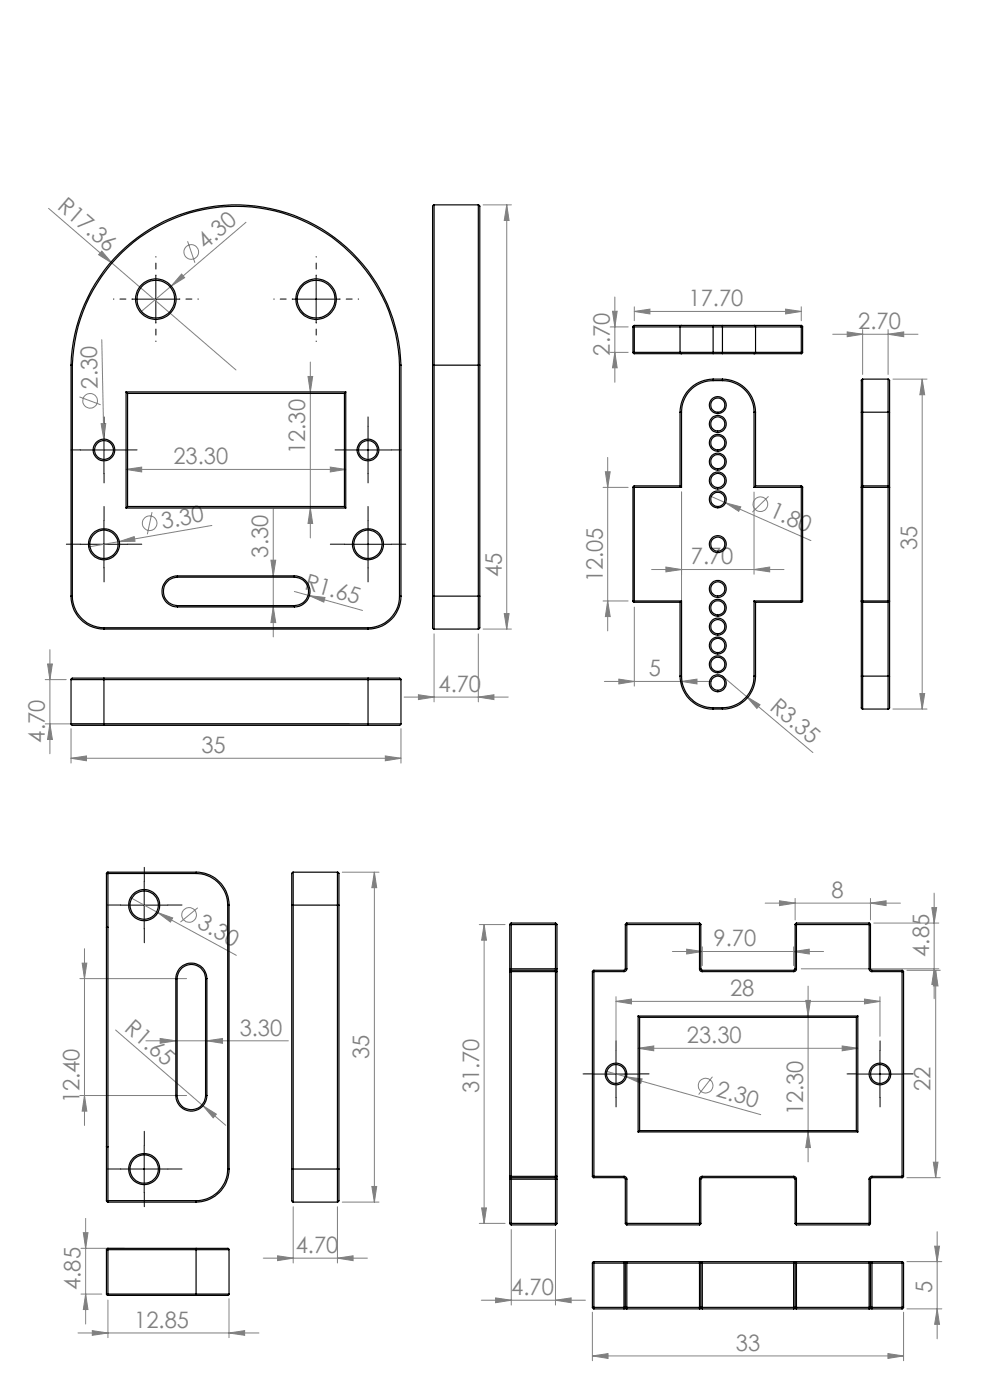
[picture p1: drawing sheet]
<svg xmlns="http://www.w3.org/2000/svg" width="210mm" height="297mm" viewBox="0 0 210 297" stroke-linecap="round" stroke-linejoin="round" font-family="sans-serif">
<defs><g id="words">
<g font-size="4.8" fill="#808080">
<text x="12" y="44.2" transform="rotate(41 12 44.2)">R17.36</text>
<text x="43.6" y="53" transform="rotate(-40 43.6 53)">4.30</text>
<text x="146.1" y="65">17.70</text>
<text x="182.1" y="69.8">2.70</text>
<text x="129.4" y="75.4" transform="rotate(-90 129.4 75.4)">2.70</text>
<text x="20.7" y="82.4" transform="rotate(-91 20.7 82.4)">2.30</text>
<text x="36.8" y="98.5">23.30</text>
<text x="64.8" y="96.3" transform="rotate(-90 64.8 96.3)">12.30</text>
<text x="34.6" y="112.2" transform="rotate(-10 34.6 112.2)">3.30</text>
<text x="163" y="109.5" transform="rotate(24 163 109.5)">1.80</text>
<text x="56.9" y="118.3" transform="rotate(-90 56.9 118.3)">3.30</text>
<text x="146.5" y="119.7">7.70</text>
<text x="194.6" y="116.7" transform="rotate(-90 194.6 116.7)">35</text>
<text x="64.5" y="125" transform="rotate(16 64.5 125)">R1.65</text>
<text x="106.4" y="122.4" transform="rotate(-90 106.4 122.4)">45</text>
<text x="127.9" y="123.5" transform="rotate(-90 127.9 123.5)">12.05</text>
<text x="137.6" y="143.5">5</text>
<text x="93" y="146.8">4.70</text>
<text x="163.1" y="150.3" transform="rotate(40 163.1 150.3)">R3.35</text>
<text x="9.5" y="157.5" transform="rotate(-90 9.5 157.5)">4.70</text>
<text x="42.7" y="159.8">35</text>
<text x="176.4" y="190.5">8</text>
<text x="41.6" y="196.8" transform="rotate(29 41.6 196.8)">3.30</text>
<text x="151.4" y="200.8">9.70</text>
<text x="197.1" y="203" transform="rotate(-90 197.1 203)">4.85</text>
<text x="154.9" y="211.3">28</text>
<text x="26.2" y="218.5" transform="rotate(41 26.2 218.5)">R1.65</text>
<text x="50.8" y="219.7">3.30</text>
<text x="145.7" y="221.3">23.30</text>
<text x="78.3" y="224.6" transform="rotate(-90 78.3 224.6)">35</text>
<text x="101.6" y="231.9" transform="rotate(-90 101.6 231.9)">31.70</text>
<text x="151.7" y="232.6" transform="rotate(16 151.7 232.6)">2.30</text>
<text x="197.4" y="231.5" transform="rotate(-90 197.4 231.5)">22</text>
<text x="16.9" y="234" transform="rotate(-90 16.9 234)">12.40</text>
<text x="170.4" y="236.6" transform="rotate(-90 170.4 236.6)">12.30</text>
<text x="62.7" y="265.8">4.70</text>
<text x="17.1" y="273.7" transform="rotate(-90 17.1 273.7)">4.85</text>
<text x="108.4" y="274.7">4.70</text>
<text x="197.7" y="274.4" transform="rotate(-90 197.7 274.4)">5</text>
<text x="28.5" y="281.7">12.85</text>
<text x="156.1" y="286.6">33</text>
</g>
</g></defs>
<g fill="none" stroke="#808080" stroke-width=".21">
<path d="M10.3 44.2l39.8 34.3M21.6 53.3l2.1 2.5-2.8-1.8zM38.5 58.1l.7 .8-2.9 1.8zM39.8 51.2l1.5 4.5M52.2 47.2l-22.4 19M102.5 43.5h6M107.5 43.5l.5 3.3h-1zM107.5 43.5v90M21.6 72.1l.4 21.1M65.3 79.9h1l-.5 3.2zM65.8 76.8v37.3M129.4 74.8h3.8"/>
<path d="M129.4 69.4h3.8M129.9 66h1l-.5 3.4zM130.4 63v18.1M130.4 74.8l.5 3.2h-1zM134.5 66.1l3.4-.5v1zM134.5 65.1v2.9M134.5 66.1h35.5M166.7 65.6l3.3 .5-3.3 .5zM170 65.1v2.9M176.6 70.9h18.1M179.7 70.4l3.3 .5-3.3 .5zM183 69.9v9.5"/>
<path d="M188.4 70.9l3.3-.5v1zM188.4 69.9v9.5M16.9 84.2l4.4 1.7M21.4 89.9l1-.1-.4 3.4zM22 93.2l.1 4.6M26.7 99.6l3.4-.5v1zM26.7 99.6h46.6M70.1 99.1l3.2 .5-3.2 .5zM128.9 97v36.8M189.4 80.4h7.2M195.6 80.4l.5 3.3h-1zM195.6 80.4v70"/>
<path d="M25.3 114.9l3.2-1.1 .1 1zM25.3 114.9l-6.5 1.1M32.2 108.7l-.9 4.6M44.9 111.5l-19.6 3.4M57.5 118.8h1l-.5 3.4zM58 107.9v27.2M65.8 107.8l.5 3.3h-1zM127.9 103.4h5.3M128.4 100.1h1l-.5 3.3zM144.6 104.4v41.2M150.6 105.2l3.3 1.5M153.9 106.7l3.2 .8-.4 1z"/>
<path d="M153.9 106.7l18.1 8M159.9 104.4v17.4M163 105.3l-3.4 3.4M10.6 137.8v22.1M58 128.8l.5 3.3h-1zM62.4 125.5l14.5 4M65.6 126.4l3.3 .3-.2 1zM92.1 134.5v14.4M101.5 134.5v14.4M102.5 133.5h6M107 130.2h1l-.5 3.3zM127.9 127.5h5.3"/>
<path d="M128.9 127.5l.5 3.3h-1zM134.5 128.8v16.8M138.2 120.8h28.1M141.3 120.3l3.3 .5-3.3 .5zM159.9 120.8l3.4-.5v1zM9.6 144.2h4.4M9.6 153.6h64.4M10.1 140.9h1l-.5 3.3zM10.6 153.6l.5 3.3h-1zM15.1 154.6v7.3M85.1 154.6v7.3M85.7 147.9h22.1"/>
<path d="M88.8 147.4l3.3 .5-3.3 .5zM101.5 147.9l3.3-.5v1zM128.2 144.6h22.7M131.3 144.1l3.2 .5-3.2 .5zM144.6 144.6l3.2-.5v1zM153.2 143.4l5.2 4.4M158.4 147.8l2.8 1.7-.7 .8zM158.4 147.8l14 11.9M189.4 150.4h7.2M195.1 147.1h1l-.5 3.3zM15.1 160.9l3.2-.5v1zM15.1 160.9h70"/>
<path d="M81.7 160.4l3.4 .5-3.4 .5zM27.7 190.4l22.4 12.3M33.5 193.6l3.1 1.1-.4 .9zM41.9 192.6l-3.6 3M72.6 185h7.8M79.4 185v70M79.4 185l.5 3.3h-1zM101.7 196.1h5.4M102.7 196.1l.5 3.4h-1zM102.7 196.1v63.4M162.3 191.6h28.7M165.3 191.1l3.4 .5-3.4 .5z"/>
<path d="M168.7 190.6v4.6M184.6 191.6l3.4-.5v1zM184.6 190.6v4.6M185.3 195.8h13.8M197.7 192.5h1l-.5 3.3zM198.2 189.5v22.4M16.9 207.6h22.7M17.4 204.3h1l-.5 3.3zM17.9 201.3v37.5M24.5 218.5l18.6 16.1M130.7 212.4l3.2-.5v1.1zM130.7 211.5v15.3"/>
<path d="M130.7 212.4h56M142.6 201.9h32.1M145.7 201.4l3.3 .5-3.3 .5zM149 200.9v4M168.3 201.9l3.4-.5v1zM168.3 200.9v4M170 205.5h29.1M170.9 212.2h1l-.5 3.3zM171.4 209.2v37.3M183.4 211.9l3.3 .5-3.3 .6zM186.7 211.5v8.3M192.4 205.8h7.1"/>
<path d="M198.2 205.5l.5 3.3h-1zM198.5 205.8v44M198.5 205.8l.5 3.4h-1zM16.9 232.4h22.7M17.9 232.4l.5 3.3h-1zM30.9 220.8h30.3M34 220.3l3.3 .5-3.3 .5zM43.1 234.6l2.8 1.8-.7 .7zM43.1 234.6l4.8 4.1M43.9 220.8l3.3-.5v1zM128.4 227.2l4.5 1.3M132.9 228.5l3.3 .4-.3 .9z"/>
<path d="M132.9 228.5l28.5 8M135.4 222.4l3.3-.5v1zM135.4 222.4h46.6M151.1 228.4l-2.9 3.8M178.6 221.9l3.4 .5-3.4 .5zM18.2 258.5v22.4M62.2 256v11.9M71.6 256v11.9M72.6 255h7.8M78.9 251.7h1l-.5 3.3zM101.7 259.5h5.4M102.2 256.3h1l-.5 3.2z"/>
<path d="M171.4 240.1l.5 3.3h-1zM192.4 249.8h7.1M198 246.6h1l-.5 3.2zM17.2 274.5h4.4M17.2 264.8h9.1M17.7 261.5h1l-.5 3.3zM18.2 274.5l.5 3.3h-1zM22.9 275.8v8M48.6 275.5v8.3M55.8 266.9h22.1M58.9 266.4l3.3 .5-3.3 .5zM71.6 266.9l3.3-.5v1z"/>
<path d="M102.1 275.8h22.1M105.1 275.3l3.3 .5-3.3 .6zM108.4 260.8v16.1M117.8 275.8l3.3-.5v1.1zM117.8 260.8v16.1M125.7 278.4v10.3M191.7 278.4v10.3M192.4 277.7h7.4M192.4 267.6h7.4M198.3 264.4h1l-.5 3.2zM198.8 277.7l.5 3.2h-1zM198.8 261.3v22.7"/>
<path d="M16.5 282.8h38.4M19.6 282.3l3.3 .5-3.3 .5zM48.6 282.8l3.3-.5v1zM125.7 287.7l3.3-.5v1zM125.7 287.7h66M188.3 287.2l3.4 .5-3.4 .5z"/>
<circle cx="40.6" cy="53.5" r="1.55"/>
<circle cx="19.1" cy="85" r="1.57"/>
<circle cx="31.7" cy="111" r="1.55"/>
<circle cx="161.3" cy="107" r="1.56"/>
<circle cx="40.1" cy="194.1" r="1.55"/>
<circle cx="149.7" cy="230.3" r="1.56"/>
</g>
<g fill="none" stroke="#000" stroke-width=".21" stroke-dasharray="15.2 1.3 1.3 1.3">
<path d="M17.1 95.4h-2M22.1 90.4v-2M27.1 95.4h2M73.1 95.4h-2M78.1 90.4v-2M83.1 95.4h2M17.1 115.4h-3M22.1 100.4v2M22.1 110.4v-3M27.1 115.4h3M73.1 115.4h-3M78.1 110.4v-3"/>
<path d="M78.1 100.4v2M83.1 115.4h3M22.1 120.4v3M78.1 120.4v3M25.6 192h-3M30.6 197v3M30.6 187v-3M35.6 192h3M125.7 227.8h-2M130.7 222.8v-2M130.7 232.8v2M135.7 227.8h2"/>
<path d="M181.7 227.8h-2M186.7 222.8v-2M186.7 232.8v2M191.7 227.8h2M25.6 248h-3M30.6 253v3M30.6 243v-3M35.6 248h3"/>
</g>
<path d="M33.1 58.4v-4M67.1 58.4v-4M28.1 63.4h-4M33.1 68.4v4M38.1 63.4h4M62.1 63.4h-4M67.1 68.4v4M72.1 63.4h4" fill="none" stroke="#000" stroke-width=".21" stroke-dasharray="15.2 1.3 1.3 1.3" stroke-dashoffset="15.1"/>
<g fill="none" stroke="#000" stroke-width=".21">
<path d="M33.1 58.5v10M67.1 58.5v10M28 63.5h10.1M62.1 63.5h9.9M17 95.5h10.1M22 90.4v10.1M73.1 95.5h9.9M78.1 90.4v10.1M17 115.5h10.1M22 110.5v10M73.1 115.5h9.9M78.1 110.5v10"/>
<path d="M25.6 192h10M30.6 187v10M125.7 227.9h10M130.7 222.8v10M181.6 227.9h10.1M186.7 222.8v10M25.6 248h10M30.6 243v10"/>
</g>
<g fill="#808080">
<path d="M43.1 234.6l2.8 1.8-.7 .7z"/>
<path d="M21.6 53.3l2.1 2.5-2.8-1.8z"/>
<path d="M25.3 114.9l3.2-1.1 .1 1z"/>
<path d="M38.5 58.1l.7 .8-2.9 1.8z"/>
<path d="M21.4 89.9l1-.1-.4 3.4z"/>
<path d="M158.4 147.8l2.8 1.7-.7 .8z"/>
<path d="M33.5 193.6l3.1 1.1-.4 .9z"/>
<path d="M153.9 106.7l3.2 .8-.4 1z"/>
<path d="M132.9 228.5l3.3 .4-.3 .9z"/>
<path d="M65.6 126.4l3.3 .3-.2 1z"/>
<path d="M101.5 147.9l3.3-.5v1zM88.8 147.4l3.3 .5-3.3 .5z"/>
<path d="M70.1 99.1l3.2 .5-3.2 .5zM26.7 99.6l3.4-.5v1zM81.7 160.4l3.4 .5-3.4 .5zM15.1 160.9l3.2-.5v1zM48.6 282.8l3.3-.5v1zM19.6 282.3l3.3 .5-3.3 .5zM183.4 211.9l3.3 .5-3.3 .6zM130.7 212.4l3.2-.5v1.1zM184.6 191.6l3.4-.5v1zM165.3 191.1l3.4 .5-3.4 .5zM188.3 287.2l3.4 .5-3.4 .5zM125.7 287.7l3.3-.5v1zM166.7 65.6l3.3 .5-3.3 .5zM134.5 66.1l3.4-.5v1z"/>
<path d="M145.7 201.4l3.3 .5-3.3 .5zM168.3 201.9l3.4-.5v1zM105.1 275.3l3.3 .5-3.3 .6zM117.8 275.8l3.3-.5v1.1z"/>
<path d="M179.7 70.4l3.3 .5-3.3 .5zM188.4 70.9l3.3-.5v1z"/>
<path d="M135.4 222.4l3.3-.5v1zM178.6 221.9l3.4 .5-3.4 .5z"/>
<path d="M34 220.3l3.3 .5-3.3 .5zM43.9 220.8l3.3-.5v1z"/>
<path d="M71.6 266.9l3.3-.5v1zM58.9 266.4l3.3 .5-3.3 .5z"/>
<path d="M144.6 144.6l3.2-.5v1zM131.3 144.1l3.2 .5-3.2 .5zM159.9 120.8l3.4-.5v1zM141.3 120.3l3.3 .5-3.3 .5z"/>
<path d="M78.9 251.7h1l-.5 3.3zM79.4 185l.5 3.3h-1zM198 246.6h1l-.5 3.2zM198.5 205.8l.5 3.4h-1zM198.8 277.7l.5 3.2h-1zM198.3 264.4h1l-.5 3.2zM102.2 256.3h1l-.5 3.2zM102.7 196.1l.5 3.4h-1zM130.4 74.8l.5 3.2h-1zM129.9 66h1l-.5 3.4z"/>
<path d="M18.2 274.5l.5 3.3h-1zM17.7 261.5h1l-.5 3.3z"/>
<path d="M65.3 79.9h1l-.5 3.2zM65.8 107.8l.5 3.3h-1zM57.5 118.8h1l-.5 3.4zM58 128.8l.5 3.3h-1zM107.5 43.5l.5 3.3h-1zM107 130.2h1l-.5 3.3zM10.1 140.9h1l-.5 3.3zM10.6 153.6l.5 3.3h-1zM170.9 212.2h1l-.5 3.3zM171.4 240.1l.5 3.3h-1zM197.7 192.5h1l-.5 3.3zM198.2 205.5l.5 3.3h-1zM195.6 80.4l.5 3.3h-1zM195.1 147.1h1l-.5 3.3z"/>
<path d="M17.4 204.3h1l-.5 3.3zM17.9 232.4l.5 3.3h-1zM128.4 100.1h1l-.5 3.3zM128.9 127.5l.5 3.3h-1z"/>
</g>
<g fill="none" stroke="#000" stroke-width=".25">
<path d="M92.1 43.5l-.3 .2v33.8M92.1 43.5v34M92.1 43.5h9.4M101.5 43.5l.3 .2v33.8M101.5 43.5v34M15.1 77.5h.2M15.1 77.5a35 35 0 0 1 35-34.1 35 35 0 0 1 35 34.1M15.1 77.5v49M15.3 77.5a34.7 34.7 0 0 1 34.7-33.7 34.7 34.7 0 0 1 34.7 33.7M15.3 77.5v49M84.7 77.5h.4M84.7 77.5v49"/>
<path d="M85.1 77.5v49M91.8 77.5h.3M91.8 77.5v49M92.1 77.5v49M92.1 77.5h9.4M101.5 77.5h.3M101.5 77.5v49M101.8 77.5v49M134.3 69.4h.2M134.3 74.8h.2M134.3 74.8l.2 .2M134.3 69.4v5.4"/>
<path d="M134.5 69v.4M134.5 74.8v.2M134.5 69l-.2 .4M134.5 69.4v5.4M134.5 69h10.1M134.5 69.4h9.8M134.5 74.8h9.8M134.5 75h10.1M144.3 69.4h7M144.3 74.8h7M144.3 74.8l.3 .2M144.3 69.4v5.4"/>
<path d="M144.6 69h6.7M144.6 69l-.3 .4M144.6 75h6.7M151.3 69v.4M151.3 74.8v.2M151.3 69h1.9M151.3 69.4h1.9M151.3 74.8h1.9M151.3 69.4v5.4M151.3 75h1.9M153.2 69.4h7.1M153.2 69v.4"/>
<path d="M153.2 69h6.7M153.2 74.8h7.1M153.2 75h6.7M153.2 74.8v.2M153.2 69.4v5.4M159.9 69l.4 .4M159.9 69h10.1M159.9 75h10.1M160.3 74.8l-.4 .2M160.3 69.4v5.4M160.3 69.4h9.7M160.3 74.8h9.7"/>
<path d="M170 69v.4M170 69l.3 .4M170 69.4h.3M170 74.8h.3M170 74.8v.2M170 69.4v5.4M170.3 74.8l-.3 .2M170.3 69.4v5.4M26.7 83.1l.4 .4M26.7 83.1h46.6M26.7 83.1v24.7M27.1 83.5h46"/>
<path d="M27.1 83.5v24M73.1 83.5v24M73.3 83.1l-.2 .4M73.3 83.1v24.7M144.3 87.5h.3M144.3 87.5v15.6M144.6 87.5v15.9M151.3 80.7a6.7 6.7 0 0 0-6.7 6.8M151.3 80.4a7 7 0 0 0-7 7.1M151.3 80.4v.3M151.3 80.7h1.9M151.3 80.4h1.9"/>
<path d="M153.2 80.7a6.7 6.7 0 0 1 6.7 6.8M153.2 80.4v.3M153.2 80.4a7 7 0 0 1 7.1 7.1M159.9 87.5h.4M159.9 87.5v15.9M160.3 87.5v15.6M182.7 87.5h.3M182.7 87.5v55.9M183 80.4v7.1M183 80.4l-.3 .2v6.9M183 80.4h5.4M183 87.5v15.6"/>
<path d="M183 87.5h5.4M188.4 87.5h.3M188.4 80.4v7.1M188.4 80.4l.3 .3v6.8M188.4 87.5v15.6M188.7 87.5v55.9M26.7 107.8h46.6M27.1 107.5l-.4 .3M27.1 107.5h46M73.1 107.5l.2 .3M134.3 103.4h.2M134.3 103.4v24.1"/>
<path d="M134.5 103.1l-.2 .3M134.5 103.1v.3M134.5 103.4v24.1M134.5 103.4h10.1M134.5 103.1h9.8M144.3 103.1l.3 .3M159.9 103.4h10.1M160.3 103.1l-.4 .3M160.3 103.1h9.7M170 103.1l.3 .3M170 103.4h.3M170 103.1v.3"/>
<path d="M170 103.4v24.1M170.3 103.4v24.1M183 103.1l-.3 .2 .3 .1M183 103.1v.3M183 103.4h5.4M183 103.1h5.4M183 103.4v24.1M188.4 103.1l.3 .2-.3 .1M188.4 103.1v.3M188.4 103.4v24.1M15.1 126.5a7 7 0 0 0 6.9 7M15.1 126.5h.2"/>
<path d="M15.3 126.5a6.7 6.7 0 0 0 6.7 6.7M22 133.2v.3M22 133.2h56.1M22 133.5h56.1M37.6 122.2a3.3 3.3 0 0 0-3.2 3.3 3.3 3.3 0 0 0 3.2 3.3M37.6 122.2v.2M37.6 128.5v.3M37.6 122.4a3 3 0 0 0-2.9 3.1 3 3 0 0 0 2.9 3M37.6 128.8h24.8M37.6 122.2h24.8M37.6 122.4h24.8M37.6 128.5h24.8"/>
<path d="M62.4 122.2a3.3 3.3 0 0 1 3.4 3.3 3.3 3.3 0 0 1-3.4 3.3M62.4 122.2v.2M62.4 128.5v.3M62.4 122.4a3 3 0 0 1 3 3.1 3 3 0 0 1-3 3M78.1 133.2v.3M84.7 126.5a6.7 6.7 0 0 1-6.6 6.7M84.7 126.5h.4M85.1 126.5a7 7 0 0 1-7 7M91.8 126.5v6.7l.3 .3M91.8 126.5h.3M92.1 126.5v7M92.1 133.5h9.4"/>
<path d="M92.1 126.5h9.4M101.5 126.5v7M101.5 126.5h.3M101.8 126.5v6.7l-.3 .3M134.3 127.5h.2M134.3 127.5l.2 .3M134.5 127.5v.3M134.5 127.5h10.1M134.5 127.8h9.8M144.3 127.8v15.6M144.6 127.5l-.3 .3M144.6 127.5v15.9"/>
<path d="M159.9 127.5l.4 .3M159.9 127.5h10.1M159.9 127.5v15.9M160.3 127.8v15.6M160.3 127.8h9.7M170 127.5v.3M170 127.5h.3M170.3 127.5l-.3 .3M183 127.5v.3M183 127.5h-.3l.3 .3M183 127.5h5.4M183 127.8h5.4"/>
<path d="M183 127.8v15.6M188.4 127.5h.3l-.3 .3M188.4 127.5v.3M188.4 127.8v15.6M15.1 153.6h6.9M15.1 153.6l.2 .3h6.7M15.1 144.2h6.9M15.1 144.2v9.4M22 153.6v.3M22 143.9h-6.7l-.2 .3M22 143.9v.3M22 144.2h56.1"/>
<path d="M22 153.6h56.1M22 144.2v9.4M22 153.9h56.1M22 143.9h56.1M78.1 153.6v.3M78.1 153.6h7M78.1 144.2h7M78.1 143.9v.3M78.1 143.9h6.6l.4 .3M78.1 144.2v9.4M85.1 153.6l-.3 .3h-6.7M85.1 144.2v9.4"/>
<path d="M144.3 143.4a7 7 0 0 0 7 7M144.3 143.4h.3M144.6 143.4a6.7 6.7 0 0 0 6.7 6.7M151.3 150.1v.3M151.3 150.1h1.9M151.3 150.4h1.9M153.2 150.1v.3M159.9 143.4a6.7 6.7 0 0 1-6.7 6.7M159.9 143.4h.4M160.3 143.4a7 7 0 0 1-7.1 7M182.7 143.4h.3M182.7 143.4v6.8l.3 .2"/>
<path d="M183 143.4v7M183 150.4h5.4M183 143.4h5.4M188.4 143.4v7M188.4 143.4h.3M188.7 143.4v6.8l-.3 .2M22.6 185.3h.3M22.6 196.7h.3M22.6 185.3v69.4M22.9 185l-.3 .3M22.9 185v.3M22.9 185.3h18.7"/>
<path d="M22.9 185h18.7M22.9 185.3v69.4M41.6 185v.3M41.6 185a7 7 0 0 1 7 7M41.6 185.3a6.7 6.7 0 0 1 6.7 6.7M48.3 192h.3M48.3 192v56M48.6 192v56M61.9 192h.3M61.9 192v56M62.2 185v7M62.2 185l-.3 .3v6.7"/>
<path d="M62.2 185h9.4M62.2 192v56M62.2 192h9.4M71.6 192h.3M71.6 185v7M71.6 185l.3 .2v6.8M71.6 192v56M71.9 192v56M108.1 196.1h.3M108.1 196.1v9.4M108.4 195.8l-.3 .3M108.4 195.8v.3"/>
<path d="M108.4 196.1h9.4M108.4 195.8h9.4M108.4 196.1v9.4M117.8 195.8v.3M117.8 196.1h.3M117.8 195.8l.3 .3M117.8 196.1v9.4M118.1 196.1v9.4M132.6 196.1h.4M132.6 196.1v9.4M133 195.8v.3M133 195.8l-.4 .3"/>
<path d="M133 196.1h15.4M133 195.8h15.4M133 196.1v9.4M148.4 195.8v.3M148.4 196.1h.3M148.4 195.8l.3 .3M148.4 196.1v9.4M148.7 196.1v9.4M168.7 196.1h.2M168.7 196.1v9.4M168.9 195.8v.3M168.9 195.8l-.2 .3"/>
<path d="M168.9 196.1h15.5M168.9 195.8h15.5M168.9 196.1v9.4M184.4 195.8v.3M184.4 196.1h.2M184.4 195.8l.2 .3M184.4 196.1v9.4M184.6 196.1v9.4M37.3 207.6a3.3 3.3 0 0 1 3.3-3.3 3.3 3.3 0 0 1 3.3 3.3M37.3 207.6h.3M37.3 207.6v24.8M37.6 207.6a3 3 0 0 1 3-3 3 3 0 0 1 3 3"/>
<path d="M37.6 207.6v24.8M43.6 207.6h.3M43.6 207.6v24.8M43.9 207.6v24.8M108.1 206.1h.3M108.1 205.5h.3M108.1 205.5v.6M108.1 206.1v43.5M108.4 205.8l-.3 .3M108.4 205.8v.3M108.4 205.5v.3M108.4 206.1h9.4"/>
<path d="M108.4 205.8h9.4M108.4 206.1v43.5M108.4 205.5h9.4M117.8 205.8v.3M117.8 206.1h.3M117.8 205.8l.3 .3M117.8 205.5v.3M117.8 205.5h.3M117.8 206.1v43.5M118.1 205.5v.6M118.1 206.1v43.5M125.7 206.1h.3"/>
<path d="M125.7 206.1v43.5M126 205.8v.3M126 205.8l-.3 .3M126 206.1h6.4M126 205.8h6.4M126 206.1v43.5M132.4 205.8v.3M132.6 205.5l-.2 .3M132.6 205.5h.4M133 205.5a.6 .6 0 0 1-.6 .6M135.4 215.5l.3 .3M135.4 215.5v24.6"/>
<path d="M135.4 215.5h46.6M135.7 215.8v24.1M135.7 215.8h45.9M148.4 205.5h.3M148.4 205.5a.55 .55 0 0 0 .6 .6M148.7 205.5l.3 .3M149 205.8v.3M149 206.1h19.3M149 205.8h19.3M168.3 205.8v.3M168.7 205.5h.2M168.7 205.5l-.4 .3"/>
<path d="M168.9 205.5a.6 .6 0 0 1-.6 .6M181.6 215.8v24.1M182 215.5l-.4 .3M182 215.5v24.6M184.4 205.5a.6 .6 0 0 0 .6 .6M184.4 205.5h.2M184.6 205.5l.4 .3M185 205.8v.3M185 206.1h6.3M185 205.8h6.3M191.3 206.1h.4M191.3 205.8v.3"/>
<path d="M191.3 205.8l.4 .3M191.3 206.1v43.5M191.7 206.1v43.5M37.3 232.4a3.3 3.3 0 0 0 3.3 3.3 3.3 3.3 0 0 0 3.3-3.3M37.3 232.4h.3M37.6 232.4a3 3 0 0 0 3 3 3 3 0 0 0 3-3M43.6 232.4h.3M135.7 239.9l-.3 .2M135.7 239.9h45.9M181.6 239.9l.4 .2M22.6 243.3h.3M22.6 254.7h.3"/>
<path d="M22.6 254.7l.3 .3M22.9 254.7v.3M22.9 255h18.7M22.9 254.7h18.7M41.6 254.7v.3M48.3 248h.3M48.3 248a6.7 6.7 0 0 1-6.7 6.7M48.6 248a7 7 0 0 1-7 7M61.9 248v6.7l.3 .3M61.9 248h.3M62.2 248v7M62.2 255h9.4"/>
<path d="M62.2 248h9.4M71.6 248v7M71.6 248h.3M71.9 248v6.8l-.3 .2M108.1 249.6h.3M108.1 249.6l.3 .2M108.1 250.2h.3M108.1 249.6v.6M108.1 259.5h.3M108.1 259.5l.3 .4M108.1 250.2v9.3M108.4 249.6v.2"/>
<path d="M108.4 249.8v.4M108.4 259.5v.4M108.4 249.6h9.4M108.4 259.5h9.4M108.4 259.9h9.4M108.4 249.8h9.4M108.4 250.2v9.3M108.4 250.2h9.4M117.8 249.6v.2M117.8 249.6h.3M117.8 249.8v.4M117.8 250.2h.3"/>
<path d="M117.8 259.5v.4M117.8 259.5h.3M117.8 250.2v9.3M118.1 249.6l-.3 .2M118.1 249.6v.6M118.1 259.5l-.3 .4M118.1 250.2v9.3M125.7 249.6l.3 .2M125.7 249.6h.3M126 249.6v.2M126 249.6h6.4M126 249.8h6.4"/>
<path d="M132.4 249.6a.6 .6 0 0 1 .6 .6M132.4 249.6v.2M132.4 249.8l.2 .4M132.6 259.5l.4 .4M132.6 259.5h.4M132.6 250.2h.4M132.6 250.2v9.3M133 259.5v.4M133 250.2v9.3M133 259.5h15.4M133 259.9h15.4M135.4 240.1h46.6"/>
<path d="M148.4 259.5v.4M148.4 250.2h.3M148.4 259.5h.3M148.4 250.2v9.3M148.7 259.5l-.3 .4M148.7 250.2v9.3M149 249.6a.55 .55 0 0 0-.6 .6M149 249.8l-.3 .4M149 249.6v.2M149 249.6h19.3M149 249.8h19.3M168.3 249.6a.6 .6 0 0 1 .6 .6"/>
<path d="M168.3 249.8l.4 .4M168.3 249.6v.2M168.7 250.2h.2M168.7 259.5h.2M168.7 259.5l.2 .4M168.7 250.2v9.3M168.9 259.5v.4M168.9 250.2v9.3M168.9 259.5h15.5M168.9 259.9h15.5M184.4 259.5h.2M184.4 250.2h.2"/>
<path d="M184.4 259.5v.4M184.4 250.2v9.3M184.6 259.5l-.2 .4M184.6 250.2v9.3M185 249.6a.6 .6 0 0 0-.6 .6M185 249.8l-.4 .4M185 249.6v.2M185 249.6h6.3M185 249.8h6.3M191.3 249.6v.2M191.3 249.6h.4M191.7 249.6l-.4 .2"/>
<path d="M22.6 265.1h.3M22.6 274.5h.3M22.6 274.5l.3 .3M22.6 265.1v9.4M22.9 264.8v.3M22.9 274.5v.3M22.9 264.8l-.3 .3M22.9 265.1v9.4M22.9 265.1h18.7M22.9 264.8h18.7M22.9 274.5h18.7M22.9 274.8h18.7"/>
<path d="M41.6 265.1h7M41.6 274.5h7M41.6 264.8v.3M41.6 264.8h6.8l.2 .3M41.6 274.5v.3M41.6 265.1v9.4M48.6 274.5l-.3 .3h-6.7M48.6 265.1v9.4M125.7 268h.3M125.7 277.4h.3M125.7 277.4l.3 .3M125.7 268v9.4"/>
<path d="M126 267.6l-.3 .4M126 267.6v.4M126 277.4v.3M126 268v9.4M126 268h6.4M126 267.6h6.4M126 277.4h6.4M126 277.7h6.4M132.4 268h.2M132.4 267.6v.4M132.4 267.6h.6M132.4 277.4h.2"/>
<path d="M132.4 277.4v.3M132.4 277.7h.6M132.4 268v9.4M132.6 268h.4M132.6 277.4h.4M132.6 277.4l.4 .3M132.6 268v9.4M133 267.6l-.4 .4M133 267.6v.4M133 277.4v.3M133 268v9.4M133 268h15.4"/>
<path d="M133 267.6h15.4M133 277.4h15.4M133 277.7h15.4M148.4 267.6v.4M148.4 267.6l.3 .4M148.4 268h.3M148.4 277.4h.3M148.4 277.4v.3M148.4 267.6h.6M148.4 277.7h.6M148.4 268v9.4M148.7 277.4l-.3 .3"/>
<path d="M148.7 268h.3M148.7 277.4h.3M148.7 268v9.4M149 267.6v.4M149 277.4v.3M149 268h19.3M149 267.6h19.3M149 277.4h19.3M149 277.7h19.3M149 268v9.4M168.3 268h.4M168.3 267.6v.4"/>
<path d="M168.3 267.6h.6M168.3 277.4h.4M168.3 277.4v.3M168.3 277.7h.6M168.3 268v9.4M168.7 268h.2M168.7 277.4h.2M168.7 277.4l.2 .3M168.7 268v9.4M168.9 267.6v.4M168.9 267.6l-.2 .4M168.9 277.4v.3"/>
<path d="M168.9 268v9.4M168.9 268h15.5M168.9 267.6h15.5M168.9 277.4h15.5M168.9 277.7h15.5M184.4 267.6v.4M184.4 267.6l.2 .4M184.4 268h.2M184.4 277.4h.2M184.4 277.4v.3M184.4 267.6h.6M184.4 277.7h.6"/>
<path d="M184.4 268v9.4M184.6 277.4l-.2 .3M184.6 268h.4M184.6 277.4h.4M184.6 268v9.4M185 267.6v.4M185 277.4v.3M185 268h6.3M185 267.6h6.3M185 277.4h6.3M185 277.7h6.3M185 268v9.4"/>
<path d="M191.3 277.4h.4M191.3 268h.4M191.3 267.6v.4M191.3 267.6l.4 .4M191.3 277.4v.3M191.3 268v9.4M191.7 277.4l-.4 .3M191.7 268v9.4"/>
<circle cx="33.1" cy="63.5" r="4.3"/>
<circle cx="33.1" cy="63.5" r="4"/>
<circle cx="67" cy="63.5" r="4"/>
<circle cx="67.1" cy="63.5" r="4.3"/>
<circle cx="22" cy="95.5" r="2.01"/>
<circle cx="22" cy="95.5" r="2.29"/>
<circle cx="78" cy="95.5" r="2.3"/>
<circle cx="78.1" cy="95.5" r="2"/>
<circle cx="152.3" cy="93.9" r="1.8"/>
<circle cx="152.3" cy="97.9" r="1.79"/>
<circle cx="152.3" cy="90" r="1.8"/>
<circle cx="152.3" cy="85.9" r="1.79"/>
<circle cx="152.3" cy="85.9" r="1.51"/>
<circle cx="152.3" cy="93.9" r="1.49"/>
<circle cx="152.3" cy="97.9" r="1.51"/>
<circle cx="152.3" cy="89.9" r="1.51"/>
<circle cx="22.1" cy="115.5" r="3"/>
<circle cx="22.1" cy="115.5" r="3.3"/>
<circle cx="78" cy="115.5" r="3"/>
<circle cx="78.1" cy="115.5" r="3.3"/>
<circle cx="152.3" cy="115.4" r="1.79"/>
<circle cx="152.3" cy="101.9" r="1.8"/>
<circle cx="152.3" cy="105.9" r="1.79"/>
<circle cx="152.3" cy="101.9" r="1.51"/>
<circle cx="152.3" cy="105.9" r="1.51"/>
<circle cx="152.3" cy="115.4" r="1.51"/>
<circle cx="152.3" cy="136.9" r="1.8"/>
<circle cx="152.3" cy="132.9" r="1.79"/>
<circle cx="152.3" cy="128.9" r="1.79"/>
<circle cx="152.3" cy="124.9" r="1.8"/>
<circle cx="152.3" cy="136.9" r="1.49"/>
<circle cx="152.3" cy="124.9" r="1.51"/>
<circle cx="152.3" cy="132.9" r="1.51"/>
<circle cx="152.3" cy="128.9" r="1.51"/>
<circle cx="152.3" cy="140.9" r="1.79"/>
<circle cx="152.3" cy="145" r="1.8"/>
<circle cx="152.3" cy="144.9" r="1.51"/>
<circle cx="152.3" cy="140.9" r="1.51"/>
<circle cx="30.6" cy="192" r="3"/>
<circle cx="30.6" cy="192" r="3.3"/>
<circle cx="130.6" cy="227.8" r="2"/>
<circle cx="130.7" cy="227.8" r="2.31"/>
<circle cx="186.6" cy="227.8" r="2.3"/>
<circle cx="186.7" cy="227.8" r="2.01"/>
<circle cx="30.6" cy="248" r="3.3"/>
<circle cx="30.6" cy="248" r="3"/>
</g>
<use href="#words"/>
</svg>
